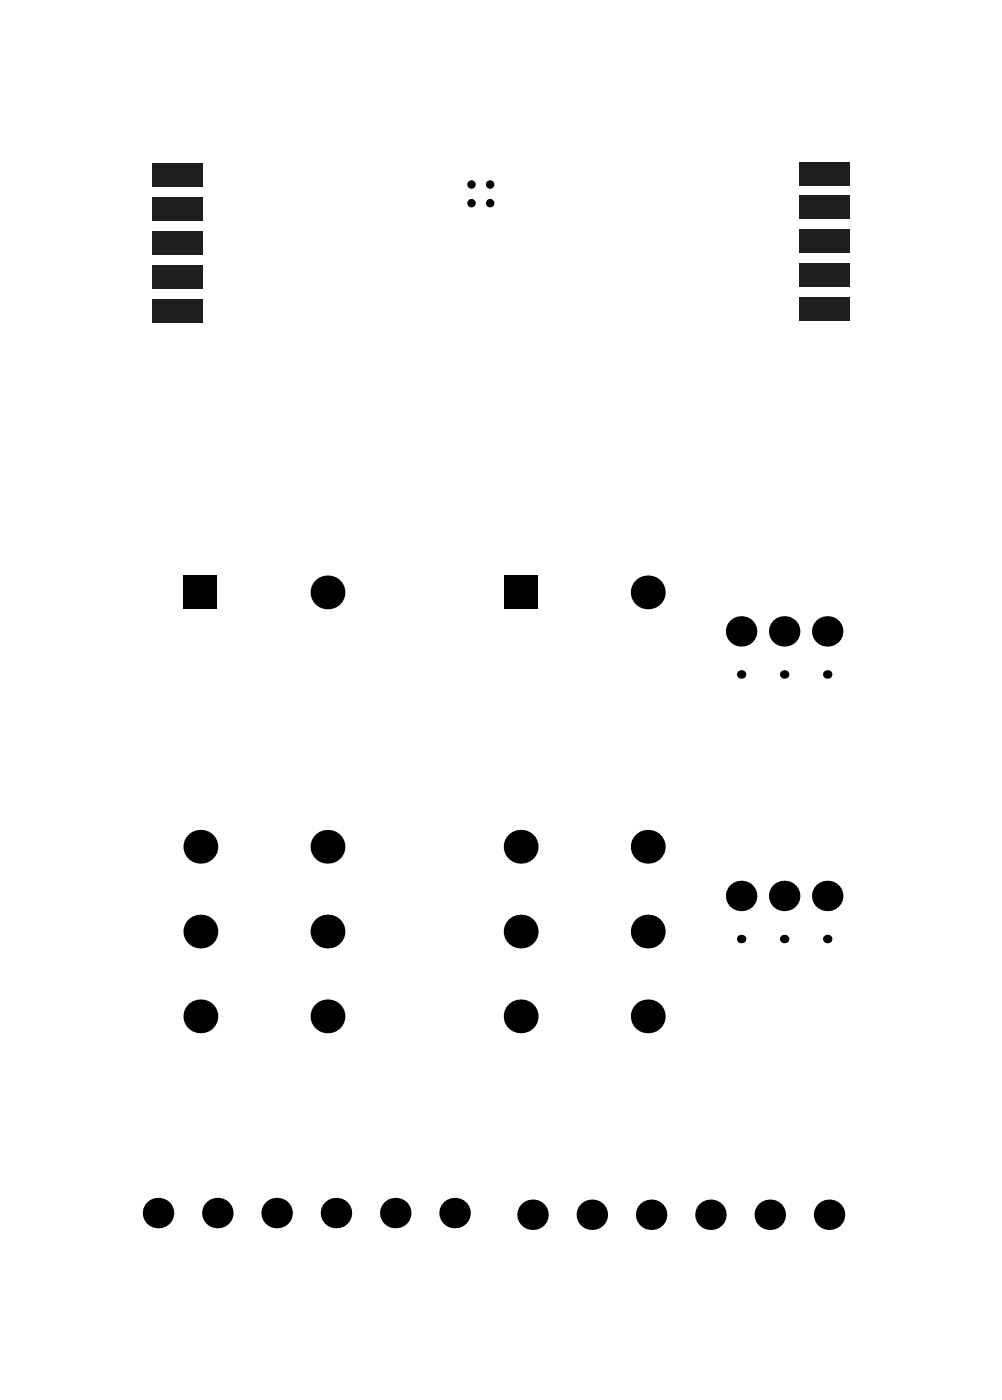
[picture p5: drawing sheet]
<svg xmlns="http://www.w3.org/2000/svg" width="196mm" height="275mm" viewBox="0 0 196 275" stroke-linecap="round" stroke-linejoin="round" font-family="sans-serif">
<g fill="#000">
<circle cx="92.5" cy="36.2" r=".83"/>
<circle cx="92.5" cy="39.9" r=".83"/>
<circle cx="96.1" cy="36.2" r=".83"/>
<circle cx="96.1" cy="39.9" r=".83"/>
<circle cx="64.2" cy="116.3" r="3.3"/>
<circle cx="127" cy="116.3" r="3.3"/>
<circle cx="145.3" cy="123.9" r="2.99"/>
<circle cx="145.3" cy="132.4" r=".83"/>
<circle cx="153.8" cy="123.9" r="2.99"/>
<circle cx="153.8" cy="132.4" r=".83"/>
<circle cx="162.2" cy="123.9" r="2.99"/>
<circle cx="162.2" cy="132.4" r=".83"/>
<circle cx="39.3" cy="166.2" r="3.3"/>
<circle cx="64.2" cy="166.2" r="3.3"/>
<circle cx="102.1" cy="166.2" r="3.3"/>
<circle cx="127" cy="166.2" r="3.3"/>
<circle cx="145.3" cy="175.9" r="2.99"/>
<circle cx="153.8" cy="175.9" r="2.99"/>
<circle cx="162.2" cy="175.9" r="2.99"/>
<circle cx="39.3" cy="182.9" r="3.3"/>
<circle cx="39.3" cy="199.5" r="3.3"/>
<circle cx="64.2" cy="182.9" r="3.3"/>
<circle cx="64.2" cy="199.5" r="3.3"/>
<circle cx="102.1" cy="199.5" r="3.3"/>
<circle cx="102.1" cy="182.9" r="3.3"/>
<circle cx="127" cy="182.9" r="3.3"/>
<circle cx="127" cy="199.5" r="3.3"/>
<circle cx="145.3" cy="184.3" r=".83"/>
<circle cx="153.8" cy="184.3" r=".83"/>
<circle cx="162.2" cy="184.3" r=".83"/>
<circle cx="31" cy="238.1" r="2.99"/>
<circle cx="42.6" cy="238.1" r="2.99"/>
<circle cx="54.3" cy="238.1" r="2.99"/>
<circle cx="65.9" cy="238.1" r="2.99"/>
<circle cx="77.5" cy="238.1" r="2.99"/>
<circle cx="89.1" cy="238.1" r="2.99"/>
<circle cx="104.4" cy="238.5" r="2.99"/>
<circle cx="116.1" cy="238.5" r="2.99"/>
<circle cx="127.7" cy="238.5" r="2.99"/>
<circle cx="139.3" cy="238.5" r="2.99"/>
<circle cx="151" cy="238.5" r="2.99"/>
<circle cx="162.6" cy="238.5" r="2.99"/>
</g>
<g fill="#000">
<path d="M36 113h6.6v6.6h-6.6z" fill-rule="evenodd"/>
<path d="M98.8 113h6.6v6.6h-6.6z" fill-rule="evenodd"/>
</g>
<g fill="#1e1e1e">
<path d="M156.8 51.7h9.9v4.7h-9.9z" fill-rule="evenodd"/>
<path d="M156.8 58.4h9.9v4.6h-9.9z" fill-rule="evenodd"/>
<path d="M156.8 31.7h9.9v4.7h-9.9z" fill-rule="evenodd"/>
<path d="M156.8 38.4h9.9v4.6h-9.9z" fill-rule="evenodd"/>
<path d="M156.8 45h9.9v4.7h-9.9z" fill-rule="evenodd"/>
<path d="M29.8 58.7h10v4.7h-10z" fill-rule="evenodd"/>
<path d="M29.8 52h10v4.7h-10z" fill-rule="evenodd"/>
<path d="M29.8 45.4h10v4.6h-10z" fill-rule="evenodd"/>
<path d="M29.8 38.7h10v4.7h-10z" fill-rule="evenodd"/>
<path d="M29.8 32.1h10v4.6h-10z" fill-rule="evenodd"/>
</g>
</svg>
